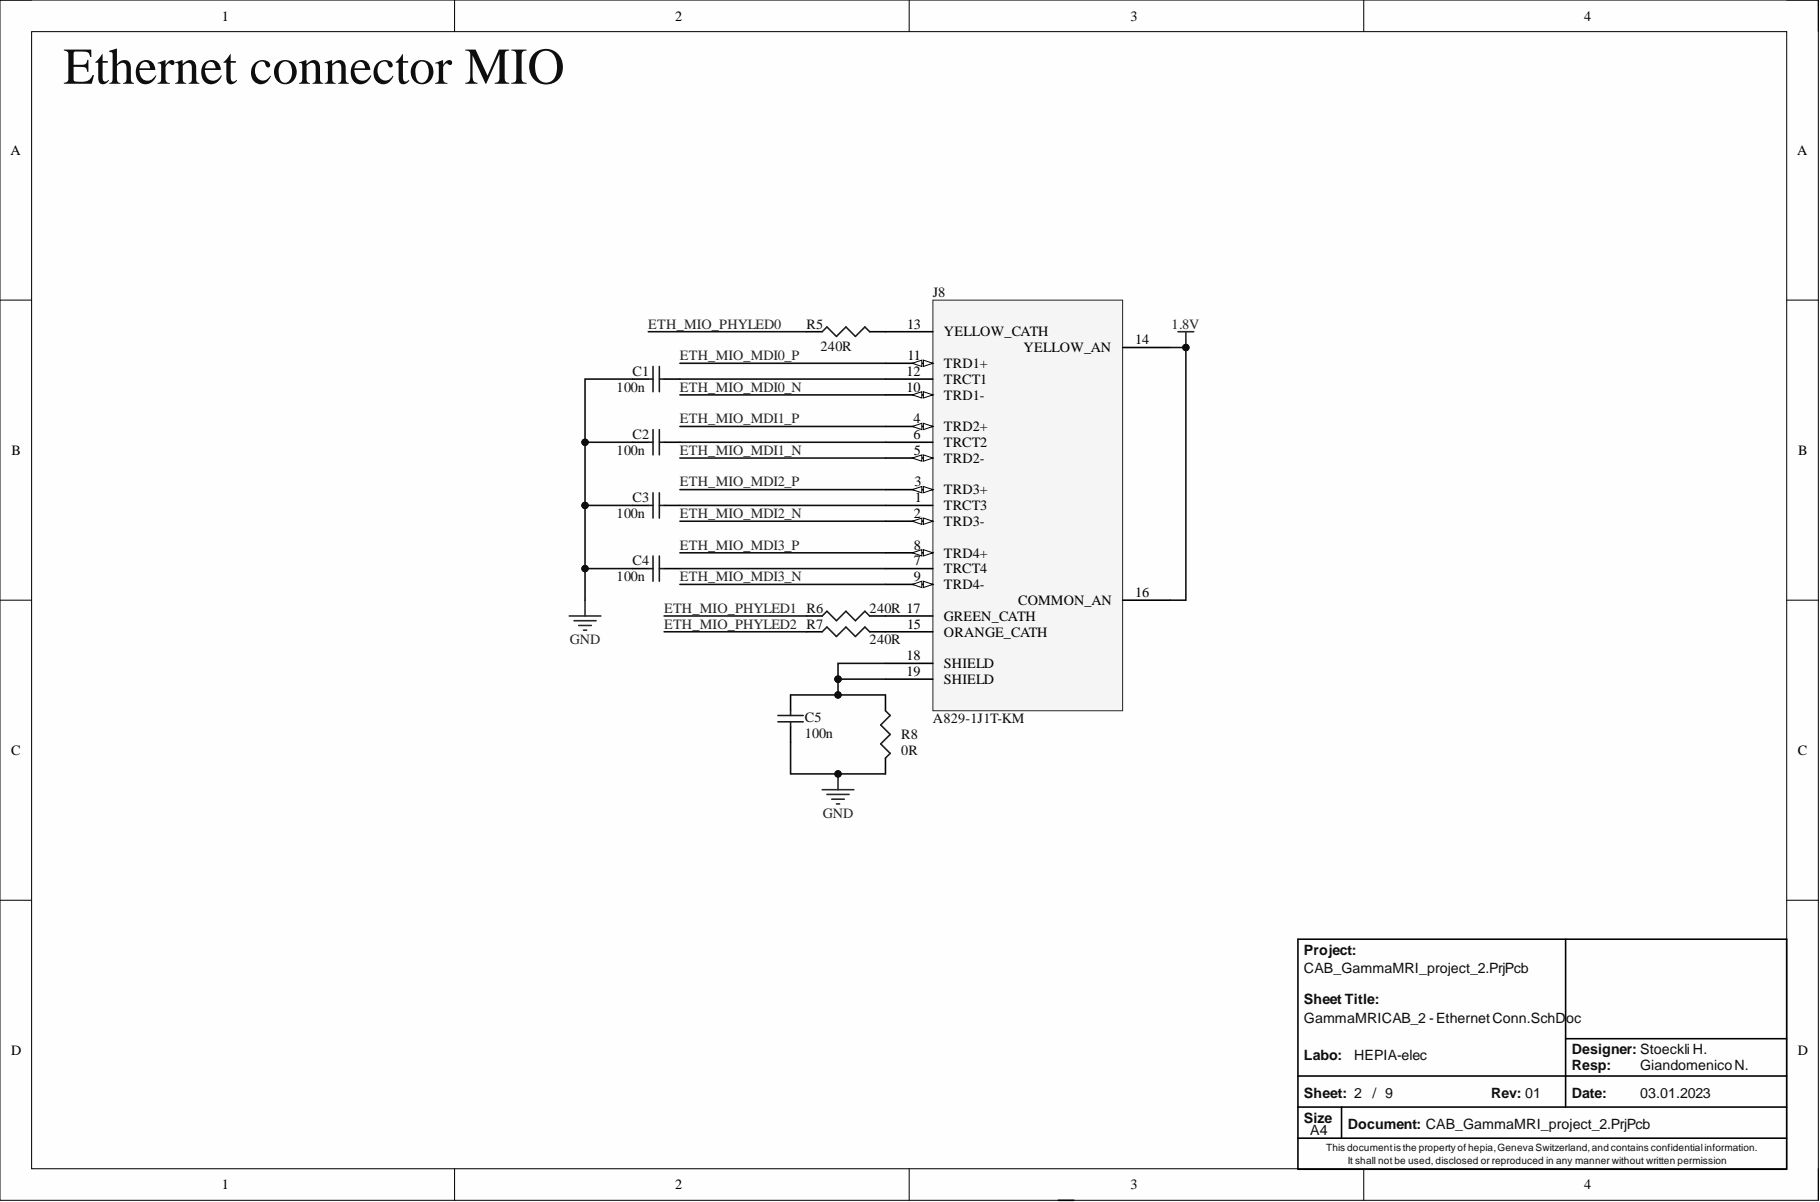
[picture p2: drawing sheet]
<svg xmlns="http://www.w3.org/2000/svg" width="292mm" height="193mm" viewBox="0 0 292 193" stroke-linecap="round" stroke-linejoin="round" font-family="sans-serif">
<defs><g id="words">
<text font-size="8.3" fill="#0e0e0e" x="10.2" y="13.4">Ethernet connector MIO</text>
<g font-size="2.3">
<text x="35.6" y="3.3">1</text>
<text x="108.4" y="3.3">2</text>
<text x="181.4" y="3.3">3</text>
<text x="254.3" y="3.3">4</text>
<text x="1.7" y="24.9">A</text>
<text x="288.4" y="24.9">A</text>
<text x="145.6" y="52.7">13</text>
<text x="145.7" y="57.8">11</text>
<text x="151.5" y="54">YELLOW_CATH</text>
<text x="151.5" y="59.1">TRD1+</text>
<text x="164.3" y="56.5">YELLOW_AN</text>
<text x="182.2" y="55.3">14</text>
<text x="145.5" y="60.4">12</text>
<text x="145.5" y="62.9">10</text>
<text x="151.5" y="61.6">TRCT1</text>
<text x="151.5" y="64.2">TRD1-</text>
<text x="146.6" y="68">4</text>
<text x="146.6" y="70.5">6</text>
<text x="151.5" y="69.2">TRD2+</text>
<text x="151.5" y="71.8">TRCT2</text>
<text x="1.9" y="73">B</text>
<text x="146.7" y="73">5</text>
<text x="151.5" y="74.3">TRD2-</text>
<text x="288.6" y="73">B</text>
<text x="146.7" y="83.2">2</text>
<text x="146.8" y="78.1">3</text>
<text x="146.8" y="80.6">1</text>
<text x="151.5" y="79.4">TRD3+</text>
<text x="151.5" y="81.9">TRCT3</text>
<text x="146.7" y="88.2">8</text>
<text x="151.5" y="84.4">TRD3-</text>
<text x="151.5" y="89.5">TRD4+</text>
<text x="146.7" y="90.8">7</text>
<text x="146.7" y="93.3">9</text>
<text x="151.5" y="92">TRCT4</text>
<text x="151.5" y="94.6">TRD4-</text>
<text x="182.2" y="95.8">16</text>
<text x="145.6" y="100.9">15</text>
<text x="151.5" y="99.7">GREEN_CATH</text>
<text x="163.4" y="97.1">COMMON_AN</text>
<text x="145.5" y="106">18</text>
<text x="151.5" y="102.2">ORANGE_CATH</text>
<text x="151.5" y="107.3">SHIELD</text>
<text x="145.5" y="108.5">19</text>
<text x="151.5" y="109.8">SHIELD</text>
<text x="1.8" y="121.2">C</text>
<text x="288.5" y="121.2">C</text>
<text x="1.8" y="169.4">D</text>
<text x="288.5" y="169.4">D</text>
<text x="35.6" y="190.9">1</text>
<text x="108.4" y="190.9">2</text>
<text x="181.4" y="190.9">3</text>
<text x="254.3" y="190.9">4</text>
</g>
<g font-size="2.3" fill="#0e0e0e">
<text x="149.7" y="47.7">J8</text>
<text x="129.4" y="52.7">R5</text>
<text x="131.7" y="56.3">240R</text>
<text x="99" y="62.9">100n</text>
<text x="101.5" y="60.4">C1</text>
<text x="101.5" y="70.5">C2</text>
<text x="99" y="73">100n</text>
<text x="99" y="83.2">100n</text>
<text x="101.5" y="80.6">C3</text>
<text x="99" y="93.3">100n</text>
<text x="101.5" y="90.8">C4</text>
<text x="139.6" y="98.4">240R 17</text>
<text x="139.6" y="103.5">240R</text>
<text x="129.2" y="115.9">C5</text>
<text x="129.2" y="118.4">100n</text>
<text x="144.6" y="118.7">R8</text>
<text x="149.7" y="116">A829-1J1T-KM</text>
<text x="144.6" y="121.2">0R</text>
<text x="209.3" y="153.3">Project:</text>
<text x="209.3" y="161.3">Sheet Title:</text>
<text x="209.3" y="156.3">CAB_GammaMRI_project_2.PrjPcb</text>
<text x="209.3" y="164.3">GammaMRICAB_2 -EthernetConn.SchD</text>
<text x="251.3" y="164.3">oc</text>
<text x="209.3" y="170.2">Labo:</text>
<text x="217.3" y="170.2">HEPIA-elec</text>
<text x="252.2" y="171.7">Resp:</text>
<text x="252.2" y="169.3">Designer: Stoeckli H.</text>
<text x="263.2" y="171.7">GiandomenicoN.</text>
<text x="209.3" y="176.2">Sheet: 2</text>
<text x="220.3" y="176.2">/ 9</text>
<text x="239.3" y="176.2">Rev: 01</text>
<text x="252.2" y="176.2">Date:</text>
<text x="263.2" y="176.2">03.01.2023</text>
<text x="209.3" y="180.3">Size</text>
<text x="210.3" y="182.2">A4</text>
<text x="216.3" y="181.2">Document: CAB_GammaMRI_project_2.PrjPcb</text>
</g>
<g font-size="2.3" fill="#262626">
<text x="104" y="52.7">ETH_MIO_PHYLED0</text>
<text x="188" y="52.7">1.8V</text>
<text x="109.1" y="57.8">ETH_MIO_MDI0_P</text>
<text x="109.1" y="62.9">ETH_MIO_MDI0_N</text>
<text x="109.1" y="68">ETH_MIO_MDI1_P</text>
<text x="109.1" y="73">ETH_MIO_MDI1_N</text>
<text x="109.1" y="78.1">ETH_MIO_MDI2_P</text>
<text x="109.1" y="83.2">ETH_MIO_MDI2_N</text>
<text x="109.1" y="88.2">ETH_MIO_MDI3_P</text>
<text x="109.1" y="93.3">ETH_MIO_MDI3_N</text>
<text x="106.6" y="98.4">ETH_MIO_PHYLED1 R6</text>
<text x="106.6" y="100.9">ETH_MIO_PHYLED2 R7</text>
<text x="91.4" y="103.5">GND</text>
<text x="132" y="131.3">GND</text>
</g>
<g font-size="1.6" fill="#0e0e0e">
<text x="212.8" y="184.8">This documentis the property of hepia,Geneva Switzerland,and contains confidentialinformation.</text>
<text x="216.3" y="186.9">It shall not be used, disclosed or reproduced in any manner without written permission</text>
</g>
</g></defs>
<path d="M0 0h291.8v192.7h-291.8z" fill-rule="evenodd" fill="#fefefe"/>
<path d="M0 0h291.8v192.7h-291.8z" fill="none" stroke="#000" stroke-width=".16"/>
<path d="M5.1 5.1h281.7v182.5h-281.7z" fill-rule="evenodd" fill="#fefefe"/>
<g fill="none" stroke="#000" stroke-width=".16">
<path d="M0 0h5.1M5.1 5.1h281.7v182.5h-281.7zM73 0v5.1M145.9 0v5.1M218.9 0v5.1M286.8 0h5v5.1M0 48.2h5.1M286.8 48.2h5M0 96.4h5.1M286.8 96.4h5M0 144.5h5.1M286.8 144.5h5"/>
<path d="M73 187.6v5.1M145.9 187.6v5.1M218.9 187.6v5.1M291.8 187.6v5.1"/>
</g>
<path d="M251.3 150.8v26.9M208.3 172.7h78.4M208.3 177.7h78.4M215.3 177.7v5M251.3 166.8h35.4M169.8 192.7h2.6M208.3 182.7h78.4M286.7 187.7h-78.4v-36.9h78.4v36.9" fill="none" stroke="#000" stroke-width=".25"/>
<path d="M189.1 53.3h2.5M190.3 53.3v2.5" fill="none" stroke="#262626" stroke-width=".25"/>
<circle cx="190.3" cy="55.8" r=".51" fill="#0e0e0e"/>
<circle cx="190.3" cy="55.8" r=".51" fill="none" stroke="#0e0e0e" stroke-width=".16"/>
<path d="M101.5 60.9h2.5M101.5 71h2.5M106.6 60.9h2.5M106.6 71h2.5M101.5 81.1h2.5M101.5 91.3h2.5M106.6 81.1h2.5M106.6 91.3h2.5M126.9 111.6v2.5M126.9 116.6v2.6M142.1 111.6v2.5M142.1 121.7v2.5" fill="none" stroke="#000" stroke-width=".25"/>
<g fill="none" stroke="#1c1c1c" stroke-width=".25">
<path d="M104.8 58.8v4.1M105.8 58.8v4.1M104 60.9h.8M104 71h.8M104.8 69v4M104.8 79.1v4.1M105.8 69v4M105.8 79.1v4.1M105.8 60.9h.8M105.8 71h.8M104 81.1h.8M104 91.3h.8"/>
<path d="M104.8 89.3v4M105.8 89.3v4M105.8 81.1h.8M105.8 91.3h.8M124.9 115.9h4M124.9 114.9h4M126.9 114.1v.8M126.9 115.9v.7M142.1 114.1l.8 .8-1.6 1.5 1.6 1.5-1.6 1.5 1.6 1.5-.8 .8"/>
</g>
<path d="M149.7 48.2h30.5v65.9h-30.5z" fill-rule="evenodd" fill="#f5f5f5"/>
<path d="M149.7 48.2h30.5v65.9h-30.5z" fill="none" stroke="#262626" stroke-width=".16"/>
<path d="M142.1 53.3h7.6M142.1 58.3h7.6" fill="none" stroke="#000" stroke-width=".25"/>
<path d="M148.2 57.8l1.5 .5-1.5 .5z" fill="#fbfbfb"/>
<path d="M148.2 57.8l1.5 .5-1.5 .5z" fill="none" stroke="#000" stroke-width=".16"/>
<path d="M146.4 58.3l1.5-.5v1z" fill="#fbfbfb"/>
<path d="M146.4 58.3l1.5-.5v1z" fill="none" stroke="#000" stroke-width=".16"/>
<path d="M142.1 60.9h7.6M142.1 63.4h7.6" fill="none" stroke="#000" stroke-width=".25"/>
<path d="M148.2 62.9l1.5 .5-1.5 .5z" fill="#fbfbfb"/>
<path d="M148.2 62.9l1.5 .5-1.5 .5z" fill="none" stroke="#000" stroke-width=".16"/>
<path d="M146.4 63.4l1.5-.5v1z" fill="#fbfbfb"/>
<path d="M146.4 63.4l1.5-.5v1z" fill="none" stroke="#000" stroke-width=".16"/>
<path d="M142.1 68.5h7.6" fill="none" stroke="#000" stroke-width=".25"/>
<path d="M148.2 68l1.5 .5-1.5 .5z" fill="#fbfbfb"/>
<path d="M148.2 68l1.5 .5-1.5 .5z" fill="none" stroke="#000" stroke-width=".16"/>
<path d="M146.4 68.5l1.5-.5v1z" fill="#fbfbfb"/>
<path d="M146.4 68.5l1.5-.5v1z" fill="none" stroke="#000" stroke-width=".16"/>
<path d="M142.1 71h7.6M142.1 73.5h7.6" fill="none" stroke="#000" stroke-width=".25"/>
<path d="M148.2 73l1.5 .5-1.5 .5z" fill="#fbfbfb"/>
<path d="M148.2 73l1.5 .5-1.5 .5z" fill="none" stroke="#000" stroke-width=".16"/>
<path d="M146.4 73.5l1.5-.5v1z" fill="#fbfbfb"/>
<path d="M146.4 73.5l1.5-.5v1z" fill="none" stroke="#000" stroke-width=".16"/>
<path d="M142.1 78.6h7.6" fill="none" stroke="#000" stroke-width=".25"/>
<path d="M148.2 78.1l1.5 .5-1.5 .5z" fill="#fbfbfb"/>
<path d="M148.2 78.1l1.5 .5-1.5 .5z" fill="none" stroke="#000" stroke-width=".16"/>
<path d="M146.4 78.6l1.5-.5v1z" fill="#fbfbfb"/>
<path d="M146.4 78.6l1.5-.5v1z" fill="none" stroke="#000" stroke-width=".16"/>
<path d="M142.1 81.1h7.6M142.1 83.7h7.6" fill="none" stroke="#000" stroke-width=".25"/>
<path d="M148.2 83.2l1.5 .5-1.5 .5z" fill="#fbfbfb"/>
<path d="M148.2 83.2l1.5 .5-1.5 .5z" fill="none" stroke="#000" stroke-width=".16"/>
<path d="M146.4 83.7l1.5-.5v1z" fill="#fbfbfb"/>
<path d="M146.4 83.7l1.5-.5v1z" fill="none" stroke="#000" stroke-width=".16"/>
<path d="M142.1 88.7h7.6" fill="none" stroke="#000" stroke-width=".25"/>
<path d="M148.2 88.2l1.5 .5-1.5 .6z" fill="#fbfbfb"/>
<path d="M148.2 88.2l1.5 .5-1.5 .6z" fill="none" stroke="#000" stroke-width=".16"/>
<path d="M146.4 88.7l1.5-.5v1.1z" fill="#fbfbfb"/>
<path d="M146.4 88.7l1.5-.5v1.1z" fill="none" stroke="#000" stroke-width=".16"/>
<path d="M142.1 91.3h7.6M142.1 93.8h7.6" fill="none" stroke="#000" stroke-width=".25"/>
<path d="M148.2 93.3l1.5 .5-1.5 .5z" fill="#fbfbfb"/>
<path d="M148.2 93.3l1.5 .5-1.5 .5z" fill="none" stroke="#000" stroke-width=".16"/>
<path d="M146.4 93.8l1.5-.5v1z" fill="#fbfbfb"/>
<path d="M146.4 93.8l1.5-.5v1z" fill="none" stroke="#000" stroke-width=".16"/>
<path d="M129.4 53.3h2.6M139.6 53.3h2.5M180.2 55.8h7.6M129.4 98.9h2.6M139.6 98.9h10.1M180.2 96.4h7.6M129.4 101.4h2.6M139.6 101.4h10.1M142.1 106.5h7.6M142.1 109h7.6" fill="none" stroke="#000" stroke-width=".25"/>
<path d="M132 53.3l.7-.8 1.5 1.5 1.6-1.5 1.5 1.5 1.5-1.5 .8 .8M132 98.9l.7-.8 1.5 1.6 1.6-1.6 1.5 1.6 1.5-1.6 .8 .8M132 101.4l.7-.7 1.5 1.5 1.6-1.5 1.5 1.5 1.5-1.5 .8 .7" fill="none" stroke="#1c1c1c" stroke-width=".25"/>
<path d="M91.4 98.9h5M92.1 99.7h3.6M93.9 96.4v2.5M92.9 100.4h2M93.6 101.2h.5M132 126.8h5M132.7 127.5h3.6M133.5 128.3h2M134.2 129.1h.6M134.5 124.2v2.6" fill="none" stroke="#262626" stroke-width=".25"/>
<circle cx="134.5" cy="124.2" r=".51" fill="#0e0e0e"/>
<circle cx="134.5" cy="124.2" r=".51" fill="none" stroke="#0e0e0e" stroke-width=".16"/>
<path d="M109.1 58.3h33M109.1 63.4h33M109.1 78.6h33M109.1 68.5h33M109.1 73.5h33M109.1 83.7h33M109.1 88.7h33M109.1 93.8h33M126.9 119.2v5h15.2" fill="none" stroke="#0e0e0e" stroke-width=".25"/>
<circle cx="134.5" cy="124.2" r=".51" fill="#0e0e0e"/>
<circle cx="134.5" cy="124.2" r=".51" fill="none" stroke="#0e0e0e" stroke-width=".16"/>
<path d="M93.9 71h7.6M109.1 71h33M109.1 60.9h33M109.1 91.3h33M109.1 81.1h33" fill="none" stroke="#0e0e0e" stroke-width=".25"/>
<circle cx="93.9" cy="71" r=".51" fill="#0e0e0e"/>
<circle cx="93.9" cy="71" r=".51" fill="none" stroke="#0e0e0e" stroke-width=".16"/>
<path d="M93.9 81.1h7.6" fill="none" stroke="#0e0e0e" stroke-width=".25"/>
<circle cx="93.9" cy="81.1" r=".51" fill="#0e0e0e"/>
<circle cx="93.9" cy="81.1" r=".51" fill="none" stroke="#0e0e0e" stroke-width=".16"/>
<path d="M104 53.3h25.4M187.8 55.8h2.5v40.6h-2.5M106.6 98.9h22.8M106.6 101.4h22.8" fill="none" stroke="#0e0e0e" stroke-width=".25"/>
<circle cx="190.3" cy="55.8" r=".51" fill="#0e0e0e"/>
<circle cx="190.3" cy="55.8" r=".51" fill="none" stroke="#0e0e0e" stroke-width=".16"/>
<path d="M134.5 109h7.6" fill="none" stroke="#0e0e0e" stroke-width=".25"/>
<circle cx="134.5" cy="109" r=".51" fill="#0e0e0e"/>
<circle cx="134.5" cy="109" r=".51" fill="none" stroke="#0e0e0e" stroke-width=".16"/>
<path d="M134.5 111.6h7.6" fill="none" stroke="#0e0e0e" stroke-width=".25"/>
<circle cx="134.5" cy="111.6" r=".51" fill="#0e0e0e"/>
<circle cx="134.5" cy="111.6" r=".51" fill="none" stroke="#0e0e0e" stroke-width=".16"/>
<path d="M142.1 106.5h-7.6v2.5" fill="none" stroke="#0e0e0e" stroke-width=".25"/>
<circle cx="134.5" cy="109" r=".51" fill="#0e0e0e"/>
<circle cx="134.5" cy="109" r=".51" fill="none" stroke="#0e0e0e" stroke-width=".16"/>
<path d="M134.5 109v2.6h-7.6" fill="none" stroke="#0e0e0e" stroke-width=".25"/>
<circle cx="134.5" cy="111.6" r=".51" fill="#0e0e0e"/>
<circle cx="134.5" cy="111.6" r=".51" fill="none" stroke="#0e0e0e" stroke-width=".16"/>
<circle cx="134.5" cy="109" r=".51" fill="#0e0e0e"/>
<circle cx="134.5" cy="109" r=".51" fill="none" stroke="#0e0e0e" stroke-width=".16"/>
<path d="M101.5 91.3h-7.6v5.1" fill="none" stroke="#0e0e0e" stroke-width=".25"/>
<circle cx="93.9" cy="91.3" r=".51" fill="#0e0e0e"/>
<circle cx="93.9" cy="91.3" r=".51" fill="none" stroke="#0e0e0e" stroke-width=".16"/>
<path d="M101.5 60.9h-7.6v30.4" fill="none" stroke="#0e0e0e" stroke-width=".25"/>
<circle cx="93.9" cy="71" r=".51" fill="#0e0e0e"/>
<circle cx="93.9" cy="71" r=".51" fill="none" stroke="#0e0e0e" stroke-width=".16"/>
<circle cx="93.9" cy="81.1" r=".51" fill="#0e0e0e"/>
<circle cx="93.9" cy="81.1" r=".51" fill="none" stroke="#0e0e0e" stroke-width=".16"/>
<circle cx="93.9" cy="91.3" r=".51" fill="#0e0e0e"/>
<circle cx="93.9" cy="91.3" r=".51" fill="none" stroke="#0e0e0e" stroke-width=".16"/>
<use href="#words"/>
</svg>
